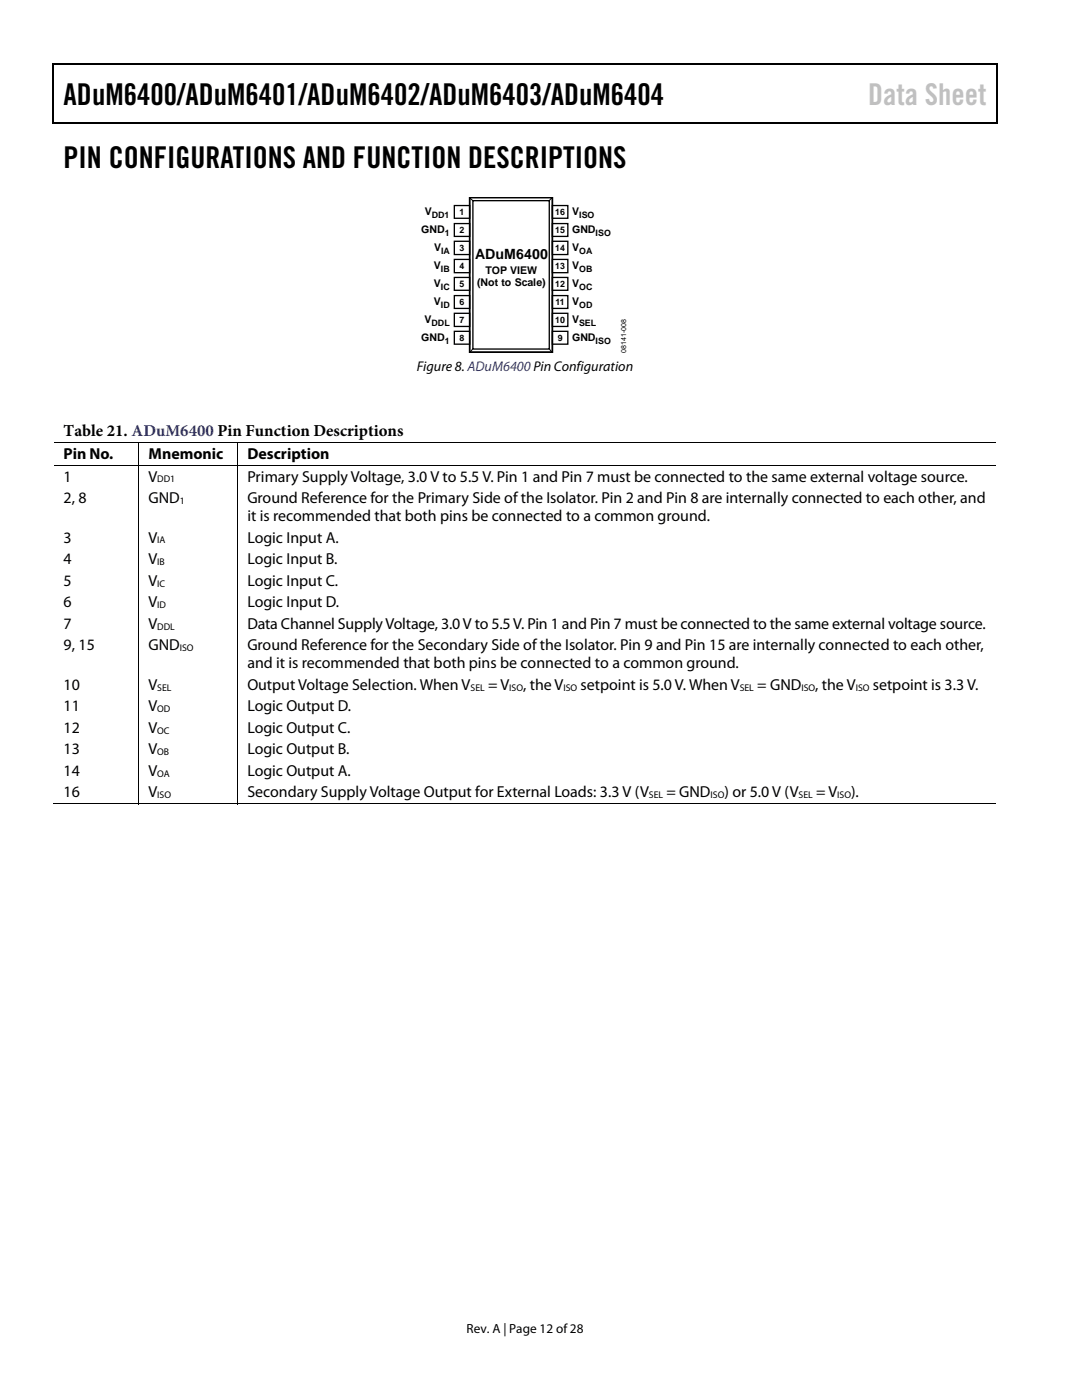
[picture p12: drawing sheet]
<svg xmlns="http://www.w3.org/2000/svg" width="216mm" height="279mm" viewBox="0 0 216 279" stroke-linecap="round" stroke-linejoin="round" font-family="sans-serif">
<defs><g id="words">
<g font-size="6">
<text x="12.7" y="21">ADuM6400/ADuM6401/ADuM6402/ADuM6403/ADuM6404</text>
<text x="12.7" y="33.6">PIN CONFIGURATIONS AND FUNCTION DESCRIPTIONS</text>
</g>
<text font-size="6" fill="#c0c0c0" x="173.2" y="21">Data Sheet</text>
<text font-size="3.3" x="12.7" y="87.1">Table 21. ADuM6400 Pin Function Descriptions</text>
<g font-size="3.2">
<text x="12.7" y="91.7">Pin No.</text>
<text x="29.6" y="91.7">Mnemonic</text>
<text x="49.4" y="91.7">Description</text>
<text x="12.7" y="96.1">1</text>
<text x="12.7" y="100.4">2, 8</text>
<text x="29.6" y="96.1">V</text>
<text x="29.6" y="100.4">GND</text>
<text x="49.4" y="100.4">Ground Reference for the Primary Side of the Isolator. Pin 2 and Pin 8 are internally connected to each other, and</text>
<text x="49.4" y="96.1">Primary Supply Voltage, 3.0 V to 5.5 V. Pin 1 and Pin 7 must be connected to the same external voltage source.</text>
<text x="49.4" y="104">it is recommended that both pins be connected to a common ground.</text>
<text x="12.7" y="108.3">3</text>
<text x="12.7" y="112.6">4</text>
<text x="29.6" y="108.3">V</text>
<text x="29.6" y="112.6">V</text>
<text x="49.4" y="108.3">Logic Input A.</text>
<text x="49.4" y="112.6">Logic Input B.</text>
<text x="12.7" y="116.9">5</text>
<text x="29.6" y="116.9">V</text>
<text x="49.4" y="116.9">Logic Input C.</text>
<text x="12.7" y="121.2">6</text>
<text x="12.7" y="125.5">7</text>
<text x="29.6" y="121.2">V</text>
<text x="29.6" y="125.5">V</text>
<text x="49.4" y="125.5">Data Channel Supply Voltage, 3.0 V to 5.5 V. Pin 1 and Pin 7 must be connected to the same external voltage source.</text>
<text x="49.4" y="121.2">Logic Input D.</text>
<text x="12.7" y="129.8">9, 15</text>
<text x="29.6" y="129.8">GND</text>
<text x="49.4" y="129.8">Ground Reference for the Secondary Side of the Isolator. Pin 9 and Pin 15 are internally connected to each other,</text>
<text x="12.7" y="137.6">10</text>
<text x="29.6" y="137.6">V</text>
<text x="49.4" y="137.6">Output Voltage Selection. When V</text>
<text x="49.4" y="133.4">and it is recommended that both pins be connected to a common ground.</text>
<text x="97.4" y="137.6">= V</text>
<text x="104.4" y="137.6">, the V</text>
<text x="115.8" y="137.6">setpoint is 5.0 V. When V</text>
<text x="151.1" y="137.6">= GND</text>
<text x="162.7" y="137.6">, the V</text>
<text x="174.2" y="137.6">setpoint is 3.3 V.</text>
<text x="12.7" y="141.9">11</text>
<text x="29.6" y="141.9">V</text>
<text x="49.4" y="141.9">Logic Output D.</text>
<text x="12.7" y="146.2">12</text>
<text x="29.6" y="146.2">V</text>
<text x="49.4" y="146.2">Logic Output C.</text>
<text x="12.7" y="150.5">13</text>
<text x="12.7" y="154.8">14</text>
<text x="29.6" y="150.5">V</text>
<text x="29.6" y="154.8">V</text>
<text x="49.4" y="154.8">Logic Output A.</text>
<text x="49.4" y="150.5">Logic Output B.</text>
<text x="12.7" y="159.1">16</text>
<text x="29.6" y="159.1">V</text>
<text x="49.4" y="159.1">Secondary Supply Voltage Output for External Loads: 3.3 V (V</text>
<text x="133" y="159.1">= GND</text>
<text x="144.5" y="159.1">) or 5.0 V (V</text>
<text x="162.8" y="159.1">= V</text>
<text x="169.8" y="159.1">).</text>
</g>
<g font-size="2.8">
<text x="94.8" y="51.6">ADuM6400</text>
<text x="83.2" y="74.1">Figure 8. ADuM6400 Pin Configuration</text>
</g>
<text font-size="2.6" x="93.1" y="266">Rev. A | Page 12 of 28</text>
<g font-size="2.1">
<text x="84.1" y="46.5">GND</text>
<text x="84.8" y="43">V</text>
<text x="114.2" y="43">V</text>
<text x="114.2" y="46.5">GND</text>
<text x="86.6" y="53.7">V</text>
<text x="86.6" y="50.1">V</text>
<text x="114.2" y="50.1">V</text>
<text x="114.2" y="53.7">V</text>
<text x="86.6" y="57.3">V</text>
<text x="95.2" y="57.1">(Not to Scale)</text>
<text x="96.9" y="54.6">TOP VIEW</text>
<text x="114.2" y="57.3">V</text>
<text x="84.7" y="64.5">V</text>
<text x="86.6" y="60.9">V</text>
<text x="114.2" y="60.9">V</text>
<text x="114.2" y="64.5">V</text>
<text x="84.1" y="68.1">GND</text>
<text x="114.2" y="68.1">GND</text>
</g>
<g font-size="1.9">
<text x="31.4" y="96.3">DD1</text>
<text x="35.9" y="100.6">1</text>
<text x="31.4" y="108.5">IA</text>
<text x="31.4" y="112.8">IB</text>
<text x="31.4" y="117.1">IC</text>
<text x="31.4" y="121.3">ID</text>
<text x="31.4" y="125.6">DDL</text>
<text x="35.9" y="129.9">ISO</text>
<text x="31.4" y="137.8">SEL</text>
<text x="93.9" y="137.8">SEL</text>
<text x="101.6" y="137.8">ISO</text>
<text x="112.4" y="137.8">ISO</text>
<text x="147.6" y="137.8">SEL</text>
<text x="159.9" y="137.8">ISO</text>
<text x="170.8" y="137.8">ISO</text>
<text x="31.4" y="142.1">OD</text>
<text x="31.4" y="146.4">OC</text>
<text x="31.4" y="150.7">OB</text>
<text x="31.4" y="155">OA</text>
<text x="31.4" y="159.3">ISO</text>
<text x="129.5" y="159.3">SEL</text>
<text x="141.8" y="159.3">ISO</text>
<text x="159.3" y="159.3">SEL</text>
<text x="167.1" y="159.3">ISO</text>
</g>
<g font-size="1.8">
<text x="86.2" y="43.5">DD1</text>
<text x="88.8" y="47.1">1</text>
<text x="91.7" y="46.5">2</text>
<text x="91.7" y="43">1</text>
<text x="110.8" y="43">16</text>
<text x="110.8" y="46.5">15</text>
<text x="115.6" y="43.5">ISO</text>
<text x="118.9" y="47.1">ISO</text>
<text x="88" y="50.7">IA</text>
<text x="91.7" y="53.7">4</text>
<text x="91.7" y="50.1">3</text>
<text x="110.8" y="50.1">14</text>
<text x="110.8" y="53.7">13</text>
<text x="115.6" y="50.7">OA</text>
<text x="88" y="54.3">IB</text>
<text x="88" y="57.8">IC</text>
<text x="91.7" y="57.3">5</text>
<text x="110.8" y="57.3">12</text>
<text x="115.6" y="54.3">OB</text>
<text x="115.6" y="57.8">OC</text>
<text x="86.1" y="65">DDL</text>
<text x="88" y="61.4">ID</text>
<text x="91.7" y="60.9">6</text>
<text x="91.7" y="64.5">7</text>
<text x="110.8" y="64.5">10</text>
<text x="110.9" y="60.9">11</text>
<text x="115.6" y="61.4">OD</text>
<text x="115.6" y="65">SEL</text>
<text x="88.8" y="68.6">1</text>
<text x="91.7" y="68.1">8</text>
<text x="111.3" y="68.1">9</text>
<text x="118.9" y="68.6">ISO</text>
</g>
<text font-size="1.4" x="125" y="70.5" transform="rotate(-90 125 70.5)">08141-008</text>
</g></defs>
<path d="M10.5 12.7h.3v1h-.3zM198.8 12.7h.2v1h-.2zM198.8 12.7h.2v.3h-.2zM198.8 24.4h.2v.3h-.2z" fill="#000"/>
<path d="M10.5 12.8h188.3M10.7 13.7v11M198.9 13.7v11M10.5 24.5h188.3" fill="none" stroke="#000" stroke-width=".25"/>
<g fill="none" stroke="#000" stroke-width=".26">
<path d="M90.7 41h3v2.6h-3zM90.7 44.6h3v2.6h-3zM90.7 48.2h3v2.6h-3zM90.7 51.8h3v2.6h-3zM90.7 55.4h3v2.5h-3zM90.7 59h3v2.6h-3zM94.4 40h15.2v29.7h-15.2zM110.2 41h3.1v2.6h-3.1zM110.2 44.6h3.1v2.6h-3.1zM110.2 48.2h3.1v2.6h-3.1zM110.2 51.8h3.1v2.6h-3.1zM110.2 55.4h3.1v2.5h-3.1z"/>
<path d="M110.2 59h3.1v2.6h-3.1zM90.7 62.5h3v2.7h-3zM90.7 66.1h3v2.6h-3zM110.2 62.5h3.1v2.7h-3.1zM110.2 66.1h3.1v2.6h-3.1z"/>
</g>
<path d="M93.7 39.4h16.5v30.9h-16.5z" fill="none" stroke="#000" stroke-width=".35"/>
<g fill="none" stroke="#000" stroke-width=".2">
<path d="M93.8 39.6l.6 .4M110 39.5l-.4 .5M94.4 69.6l-.6 .7M109.7 69.7l.3 .5M10.8 88.4h188M27.7 88.5v4.3M27.7 93v67.5M47.5 88.5v4.3M47.5 93v67.5M198.8 92.9h-188M10.5 160.4h17.1M27.8 160.4h19.6"/>
<path d="M47.5 160.4h151.3"/>
</g>
<use href="#words"/>
</svg>
